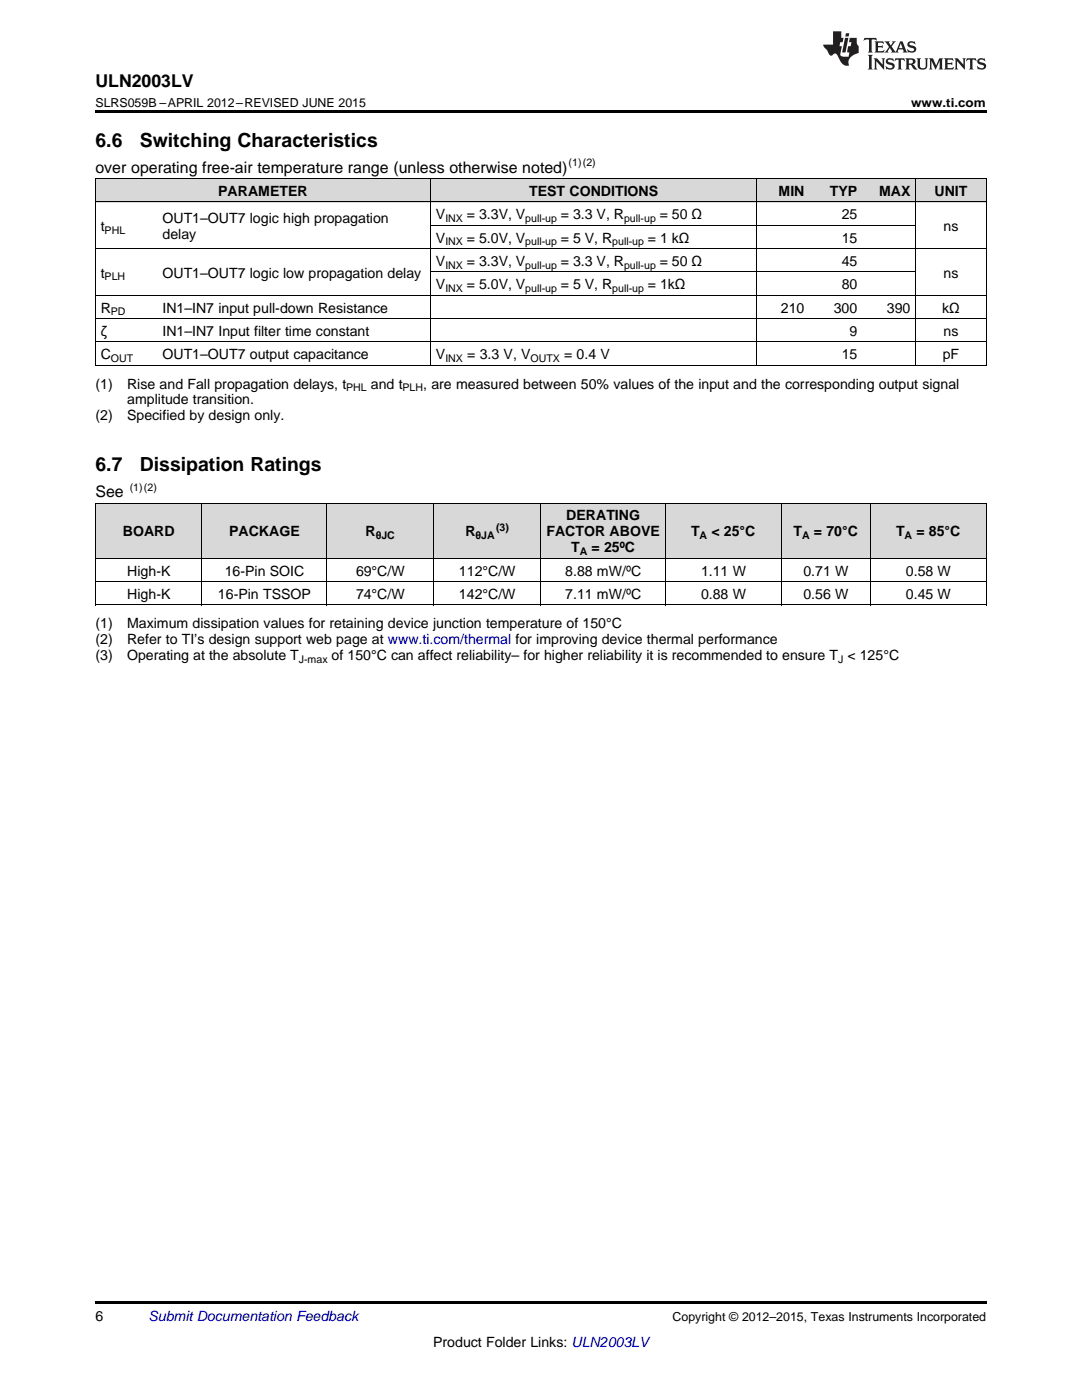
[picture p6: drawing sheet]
<svg xmlns="http://www.w3.org/2000/svg" width="216mm" height="279mm" viewBox="0 0 216 279" stroke-linecap="round" stroke-linejoin="round" font-family="sans-serif">
<defs><g id="words">
<g font-size="3.9">
<text x="19" y="29.3">6.6</text>
<text x="27.9" y="29.3">Switching Characteristics</text>
<text x="19" y="94.1">6.7</text>
<text x="27.9" y="94.1">Dissipation Ratings</text>
</g>
<text font-size="3.5" x="19" y="17.3">ULN2003LV</text>
<g font-size="3.2">
<text x="19" y="34.4">over operating free-air temperature range (unless otherwise noted)</text>
<text x="19" y="99.2">See</text>
</g>
<g font-size="2.8">
<text x="43.5" y="39.1">PARAMETER</text>
<text x="105.6" y="39.1">TEST CONDITIONS</text>
<text x="155.4" y="39.1">MIN</text>
<text x="165.6" y="39.1">TYP</text>
<text x="175.4" y="39.1">MAX</text>
<text x="186.5" y="39.1">UNIT</text>
<text x="20.1" y="46.1">t</text>
<text x="32.4" y="44.5">OUT1–OUT7 logic high propagation</text>
<text x="32.4" y="47.7">delay</text>
<text x="87" y="43.7">V</text>
<text x="93.2" y="43.7">= 3.3V, V</text>
<text x="111.9" y="43.7">= 3.3 V, R</text>
<text x="131.7" y="43.7">= 50 Ω</text>
<text x="168" y="43.7">25</text>
<text x="188.3" y="46.1">ns</text>
<text x="87" y="48.4">V</text>
<text x="87" y="53.1">V</text>
<text x="93.2" y="48.4">= 5.0V, V</text>
<text x="93.2" y="53.1">= 3.3V, V</text>
<text x="111.9" y="48.4">= 5 V, R</text>
<text x="111.9" y="53.1">= 3.3 V, R</text>
<text x="129.3" y="48.4">= 1 kΩ</text>
<text x="131.7" y="53.1">= 50 Ω</text>
<text x="168" y="48.4">15</text>
<text x="168" y="53.1">45</text>
<text x="20.1" y="55.4">t</text>
<text x="32.4" y="55.4">OUT1–OUT7 logic low propagation delay</text>
<text x="87" y="57.7">V</text>
<text x="93.2" y="57.7">= 5.0V, V</text>
<text x="111.9" y="57.7">= 5 V, R</text>
<text x="129.3" y="57.7">= 1kΩ</text>
<text x="168" y="57.7">80</text>
<text x="188.3" y="55.4">ns</text>
<text x="20.1" y="62.4">R</text>
<text x="32.4" y="62.4">IN1–IN7 input pull-down Resistance</text>
<text x="155.8" y="62.4">210</text>
<text x="166.4" y="62.4">300</text>
<text x="177" y="62.4">390</text>
<text x="188" y="62.4">kΩ</text>
<text x="20.1" y="67">ζ</text>
<text x="20.1" y="71.7">C</text>
<text x="32.4" y="67">IN1–IN7 Input filter time constant</text>
<text x="32.4" y="71.7">OUT1–OUT7 output capacitance</text>
<text x="87" y="71.7">V</text>
<text x="93.2" y="71.7">= 3.3 V, V</text>
<text x="112.6" y="71.7">= 0.4 V</text>
<text x="168" y="71.7">15</text>
<text x="169.5" y="67">9</text>
<text x="188.1" y="71.7">pF</text>
<text x="188.3" y="67">ns</text>
<text x="19" y="77.5">(1)</text>
<text x="25.4" y="77.5">Rise and Fall propagation delays, t</text>
<text x="74" y="77.5">and t</text>
<text x="84.4" y="77.5">, are measured between 50% values of the input and the corresponding output signal</text>
<text x="19" y="83.9">(2)</text>
<text x="25.4" y="83.9">Specified by design only.</text>
<text x="25.4" y="80.7">amplitude transition.</text>
<text x="24.5" y="107">BOARD</text>
<text x="45.7" y="107">PACKAGE</text>
<text x="73" y="107">R</text>
<text x="92.9" y="107">R</text>
<text x="109" y="107">FACTOR ABOVE</text>
<text x="113" y="103.9">DERATING</text>
<text x="137.9" y="107">T</text>
<text x="142" y="107">&lt; 25°C</text>
<text x="158.4" y="107">T</text>
<text x="162.4" y="107">= 70°C</text>
<text x="178.8" y="107">T</text>
<text x="182.8" y="107">= 85°C</text>
<text x="114" y="110.2">T</text>
<text x="118" y="110.2">= 25ºC</text>
<text x="25.4" y="114.9">High-K</text>
<text x="25.4" y="119.5">High-K</text>
<text x="43.5" y="119.5">16-Pin TSSOP</text>
<text x="44.8" y="114.9">16-Pin SOIC</text>
<text x="71" y="114.9">69°C/W</text>
<text x="71" y="119.5">74°C/W</text>
<text x="91.6" y="114.9">112°C/W</text>
<text x="91.6" y="119.5">142°C/W</text>
<text x="112.8" y="114.9">8.88 mW/ºC</text>
<text x="112.8" y="119.5">7.11 mW/ºC</text>
<text x="139.9" y="114.9">1.11 W</text>
<text x="139.9" y="119.5">0.88 W</text>
<text x="160.3" y="114.9">0.71 W</text>
<text x="160.3" y="119.5">0.56 W</text>
<text x="180.8" y="114.9">0.58 W</text>
<text x="180.8" y="119.5">0.45 W</text>
<text x="19" y="125.4">(1)</text>
<text x="25.4" y="125.4">Maximum dissipation values for retaining device junction temperature of 150°C</text>
<text x="19" y="128.6">(2)</text>
<text x="19" y="131.7">(3)</text>
<text x="25.4" y="128.6">Refer to TI’s design support web page at www.ti.com/thermal for improving device thermal performance</text>
<text x="25.4" y="131.7">Operating at the absolute T</text>
<text x="66.2" y="131.7">of 150°C can affect reliability– for higher reliability it is recommended to ensure T &lt; 125°C</text>
<text x="19" y="263.6">6</text>
<text x="86.4" y="268.9">Product Folder Links: ULN2003LV</text>
</g>
<text font-size="2.8" fill="#0000c8" x="29.6" y="263.6">Submit Documentation Feedback</text>
<g font-size="2.5">
<text x="19" y="21.4">SLRS059B –APRIL 2012–REVISED JUNE 2015</text>
<text x="181.8" y="21.4">www.ti.com</text>
<text x="134.2" y="263.6">Copyright © 2012–2015, Texas Instruments Incorporated</text>
</g>
<g font-size="2.1">
<text x="113.5" y="33.2">(1)(2)</text>
<text x="20.9" y="46.6">PHL</text>
<text x="88.9" y="44.3">INX</text>
<text x="104.8" y="44.3">pull-up</text>
<text x="124.5" y="44.3">pull-up</text>
<text x="88.9" y="49">INX</text>
<text x="88.9" y="53.6">INX</text>
<text x="104.8" y="49">pull-up</text>
<text x="104.8" y="53.6">pull-up</text>
<text x="122.2" y="49">pull-up</text>
<text x="124.5" y="53.6">pull-up</text>
<text x="20.9" y="56">PLH</text>
<text x="88.9" y="58.3">INX</text>
<text x="104.8" y="58.3">pull-up</text>
<text x="122.2" y="58.3">pull-up</text>
<text x="22.1" y="62.9">PD</text>
<text x="22.1" y="72.2">OUT</text>
<text x="88.9" y="72.2">INX</text>
<text x="105.9" y="72.2">OUTX</text>
<text x="69.1" y="78.1">PHL</text>
<text x="80.3" y="78.1">PLH</text>
<text x="25.9" y="97.9">(1)(2)</text>
<text x="75" y="107.6">θJC</text>
<text x="94.9" y="107.6">θJA</text>
<text x="99" y="105.9">(3)</text>
<text x="139.6" y="107.6">A</text>
<text x="160.1" y="107.6">A</text>
<text x="180.5" y="107.6">A</text>
<text x="115.7" y="110.8">A</text>
<text x="59.6" y="132.3">J-max</text>
<text x="167.2" y="132.3">J</text>
</g>
</g></defs>
<g fill="#d8d8d8">
<path d="M19 100.5h21.4v11h-21.4z"/>
<path d="M40.4 100.5h24.9v11h-24.9z"/>
<path d="M65.3 100.5h21.3v11h-21.3z"/>
<path d="M86.6 100.5h21.3v11h-21.3z"/>
<path d="M107.9 100.5h24.9v11h-24.9z"/>
<path d="M132.8 100.5h23.1v11h-23.1z"/>
<path d="M155.9 100.5h17.8v11h-17.8z"/>
<path d="M173.7 100.5h23.1v11h-23.1z"/>
<path d="M19 35.7h12.4v4.7h-12.4z"/>
<path d="M31.4 35.7h54.5v4.7h-54.5z"/>
<path d="M85.9 35.7h65.2v4.7h-65.2z"/>
<path d="M151.1 35.7h10.5v4.7h-10.5z"/>
<path d="M161.6 35.7h10.6v4.7h-10.6z"/>
<path d="M172.2 35.7h10.5v4.7h-10.5z"/>
<path d="M182.7 35.7h14.1v4.7h-14.1z"/>
</g>
<path d="M19 22h177.8v.5h-177.8zM19 72.9l.2 .1zM85.8 72.9l.1 .1zM151 72.9l.1 .1zM182.6 72.9l.1 .1zM196.7 72.9l.1 .1zM19 259.7h177.8v.5h-177.8z" fill="#000"/>
<g fill="none" stroke="#000" stroke-width=".2">
<path d="M19 35.6h177.8M19.1 35.7v37.3M85.9 35.7v37.3M151 35.7v37.3M182.7 35.7v37.3M196.8 35.7v37.3M19 58.9h177.8M19 49.6h177.8M19 40.3h177.8M85.9 54.3h96.8M85.9 45h96.8M19 72.9h177.8"/>
<path d="M19 68.2h177.8M19 63.6h177.8M19 116.1h177.8M19 111.4h177.8M19 100.4h177.8M19.1 100.5v20.3M40.3 100.5v20.3M65.2 100.5v20.3M86.6 100.5v20.3M107.9 100.5v20.3M132.8 100.5v20.3M155.9 100.5v20.3"/>
<path d="M173.7 100.5v20.3M196.8 100.5v20.3M19 120.7h177.8"/>
</g>
<g fill="#231f20">
<path d="M172.5 7.6l-.1 .5 .4-.2h.6v.1v2.1l-.2 .4h.9l-.2-.4v-2.1l.1-.1h.5l.5 .2-.2-.5zM174.5 8.3l.2 .3v1.5l-.2 .4h1.8l.2-.6a1.04 1.04 0 0 1-1.3 .2v-.7h.6l.3 .2v-.6l-.3 .2h-.6v-.6l.8-.1 .4 .3-.2-.5zM176.5 8.3l.9 1.1-.9 1.1h.8l-.2-.2 .4-.7 .5 .7-.2 .2h1.5l-.2-.2 .2-.4h.9l.1 .4-.2 .2h1l-.3-.3-.7-1.9h-.5l-.9 2-.8-1 .9-1h-.8l.1 .3-.4 .5-.3-.6 .1-.2zM179.7 8.6l.4 1h-.7zM181.3 8.4a.63 .63 0 0 0-.2 .7 .63 .63 0 0 0 .6 .4l.6 .2 .1 .2a.75 .75 0 0 1-.7 .4 .75 .75 0 0 1-.6-.5l.1 .7 .1-.1a1.11 1.11 0 0 0 1.5-.6 1.13 1.13 0 0 0-1.2-.8l-.1-.4a1.04 1.04 0 0 1 1.2 .2l-.2-.5-.2 .1-.4-.2zM173.2 10.9l.2 .4v2.2l-.2 .4h1l-.3-.4v-2.2l.3-.4zM174.3 11.6l.3 .4v1.5l-.3 .4h.8l-.2-.4v-1.3l1.5 1.7v-1.9l.2-.4h-.7l.2 .4v.9l-1.1-1.3zM177 11.8a.62 .62 0 0 0-.2 .7 .62 .62 0 0 0 .6 .4l.6 .1 .1 .3a.76 .76 0 0 1-.7 .3 .76 .76 0 0 1-.7-.4l.2 .7 .1-.1a1.11 1.11 0 0 0 1.5-.6 1.13 1.13 0 0 0-1.2-.8l-.1-.4a1.04 1.04 0 0 1 1.2 .2l-.2-.6-.2 .1-.5-.1zM178.7 11.6l-.2 .6a.61 .61 0 0 1 .8-.3v1.6l-.2 .4h.9l-.2-.4v-1.6a.63 .63 0 0 1 .7 .3l-.1-.6zM180.6 11.6l.3 .4v1.5l-.3 .4h1l-.2-.2-.1-.8 .6 .2a.76 .76 0 0 0 1.2 .7l-1-1a.58 .58 0 0 0 .6-.5 .58 .58 0 0 0-.5-.6zM181.4 11.9h.1a.45 .45 0 0 1 .5 .1 .45 .45 0 0 1 .1 .5l-.8 .2zM182.9 11.6l.2 .2a2.17 2.17 0 0 0 .3 1.9 .99 .99 0 0 0 1.6-.6v-1.1l.2-.4h-.7l.2 .2a1.92 1.92 0 0 1-.2 1.8 .6 .6 0 0 1-.9-.5v-1.1l.2-.4zM185.4 11.6l.2 .4v1.5l-.2 .4h.7l-.2-.4v-1.4l.8 1.8 .8-1.8v1.4l-.2 .4h.9l-.2-.4v-1.5l.2-.4h-.8l-.6 1.5-.6-1.5zM188.4 11.6l.2 .4v1.5l-.2 .4h1.8l.1-.6a1.04 1.04 0 0 1-1.2 .1v-.6h.5l.4 .2v-.6l-.4 .2h-.5v-.7h.8l.3 .3-.1-.6zM190.5 11.6l.2 .4v1.5l-.2 .4h.7l-.2-.4v-1.3l1.5 1.7v-1.9l.2-.4h-.7l.2 .4v.9l-1.1-1.3zM192.9 11.6l-.1 .6a.61 .61 0 0 1 .7-.3l.1 1.6-.3 .4h1l-.3-.4 .1-1.6a.63 .63 0 0 1 .7 .3l-.1-.6zM195.2 11.8a.62 .62 0 0 0-.2 .7 .62 .62 0 0 0 .6 .4l.6 .1 .1 .3a.76 .76 0 0 1-.7 .3 .76 .76 0 0 1-.6-.4l.1 .7 .1-.1a1.11 1.11 0 0 0 1.6-.6 1.13 1.13 0 0 0-1.3-.8l-.1-.4a1.04 1.04 0 0 1 1.2 .2l-.1-.6-.2 .1-.5-.1z"/>
<path d="M166.2 6.3v2.6h-1.9v.4l.8 .9a.91 .91 0 0 0 1 .8 .56 .56 0 0 1 .5-.3 .56 .56 0 0 1 .5 .3l.4 .8a1.53 1.53 0 0 0 1.9 1.2 1.54 1.54 0 0 1 1-2.1l.9-.3v-1.4a1.52 1.52 0 0 1-.4-1.6h-1.3l-.2 .8h.5l-.2 .8h-.5l-.1 1v.2l.4 .1-.2 .8a1.93 1.93 0 0 1-1.6-.3l.3-1.8h-.5l.2-.8h.4l.2-.8h-.4v-1.3zM168.6 7.6l-.6 2.9h.7l.6-2.9zM168.8 6.6l-.1 .7h.6l.2-.7z"/>
</g>
<use href="#words"/>
</svg>
